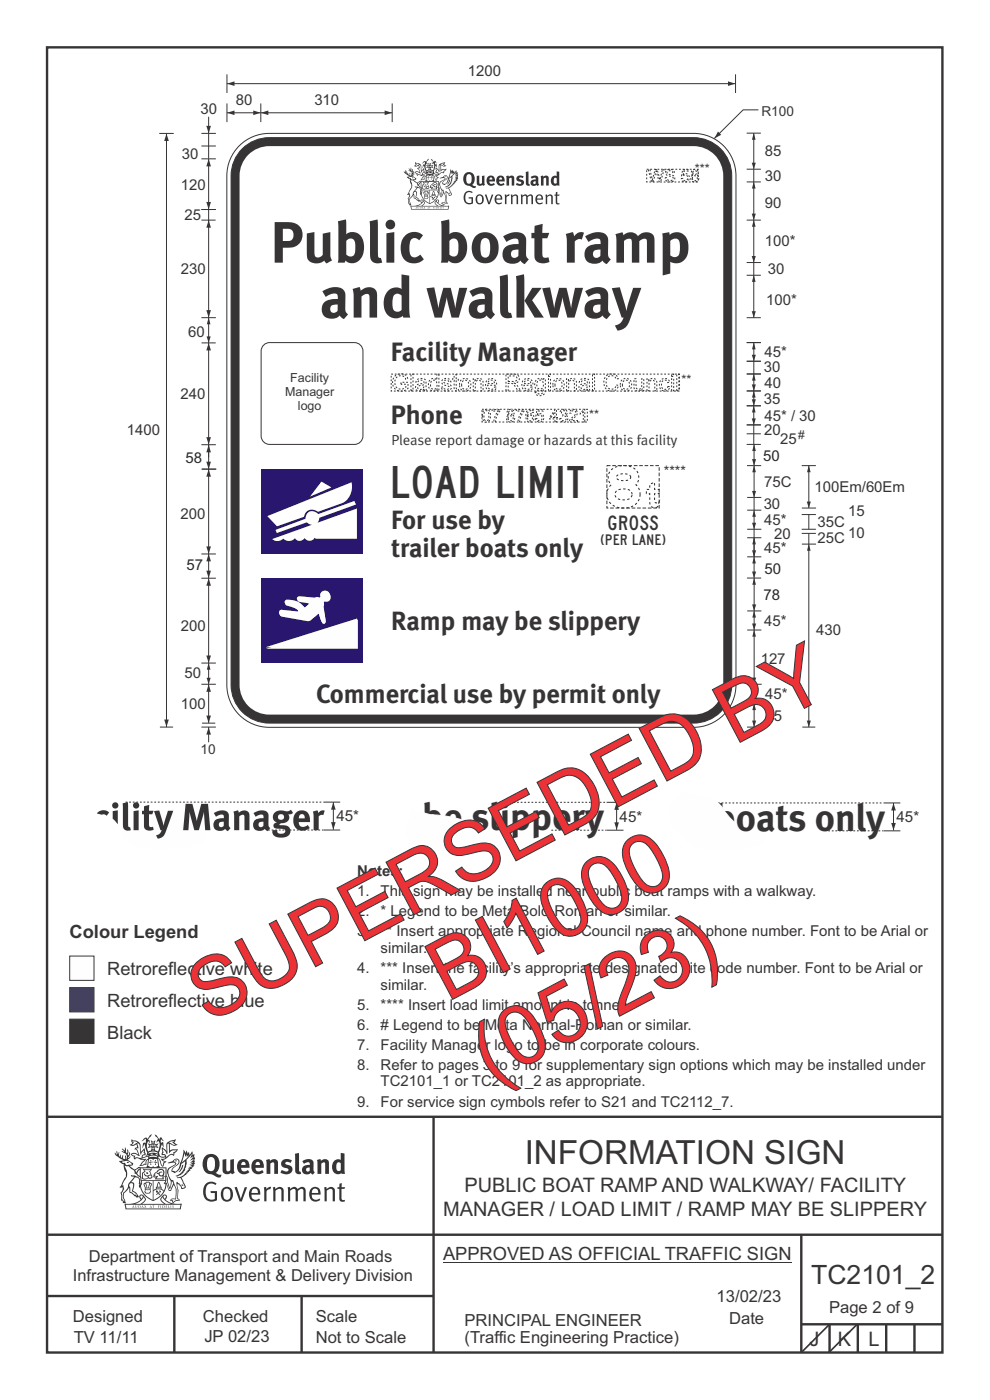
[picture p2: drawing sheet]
<svg xmlns="http://www.w3.org/2000/svg" width="210mm" height="297mm" viewBox="0 0 210 297" stroke-linecap="round" stroke-linejoin="round" font-family="sans-serif">
<defs><g id="words">
<g font-size="17.6" fill="#ed3237">
<text x="94.9" y="212.6" transform="rotate(-28 94.9 212.6)">BI1000</text>
<text x="44.1" y="217.2" transform="rotate(-28 44.1 217.2)">SUPERSEDED BY</text>
<text x="104.1" y="230" transform="rotate(-28 104.1 230)">(05/23)</text>
</g>
<g font-size="12.4" fill="#373435">
<text x="57.4" y="55.7">Public boat ramp</text>
<text x="67.8" y="67.4">and walkway</text>
</g>
<text font-size="9.4" fill="#373435" x="82.6" y="105.6">LOAD LIMIT</text>
<g font-size="8.1" fill="#373435">
<text x="89.6" y="176.2">be slippery</text>
<text x="151.6" y="176.3">boats only</text>
</g>
<text font-size="7.1" fill="#373435" x="111.3" y="246.9">INFORMATION SIGN</text>
<g font-size="5.6" fill="#373435">
<text x="82.9" y="76.7">Facility Manager</text>
<text x="82.9" y="90">Phone</text>
<text x="83" y="112.3">For use by</text>
<text x="83" y="118.1">trailer boats only</text>
<text x="83" y="133.7">Ramp may be slippery</text>
<text x="67" y="149.2">Commercial use by permit only</text>
<text x="172.1" y="272.3">TC2101_2</text>
</g>
<text font-size="4.9" fill="#373435" x="83" y="82.9">Gladstone Regional Council</text>
<g font-size="4.2" fill="#373435">
<text x="128.8" y="112.3">GROSS</text>
<text x="98.5" y="252.8">PUBLIC BOAT RAMP AND WALKWAY/ FACILITY</text>
<text x="94" y="258">MANAGER / LOAD LIMIT / RAMP MAY BE SLIPPERY</text>
<text x="171.7" y="285.5">J</text>
<text x="177.7" y="285.5">K</text>
<text x="184.2" y="285.5">L</text>
</g>
<g font-size="3.9" fill="#373435">
<text x="14.8" y="199">Colour Legend</text>
<text x="22.7" y="206.7">Retroreflective white</text>
<text x="22.7" y="213.6">Retroreflective blue</text>
<text x="22.7" y="220.4">Black</text>
<text x="94" y="267.4">APPROVED AS OFFICIAL TRAFFIC SIGN</text>
</g>
<text font-size="3.7" fill="#fefefe" x="102.2" y="89.5">07 8765 4321</text>
<text font-size="3.6" fill="#373435" x="137.5" y="38.6">WS 58</text>
<g font-size="3.5" fill="#373435">
<text x="18.8" y="267.8">Department of Transport and Main Roads</text>
<text x="15.4" y="271.8">Infrastructure Management &amp; Delivery Division</text>
<text x="15.4" y="280.4">Designed</text>
<text x="43" y="280.4">Checked</text>
<text x="67" y="280.4">Scale</text>
<text x="98.5" y="281.3">PRINCIPAL ENGINEER</text>
<text x="152" y="276.1">13/02/23</text>
<text x="154.7" y="280.9">Date</text>
<text x="175.9" y="278.5">Page 2 of 9</text>
<text x="15.6" y="284.8">TV 11/11</text>
<text x="43.3" y="284.8">JP 02/23</text>
<text x="67" y="284.9">Not to Scale</text>
<text x="98.5" y="284.8">(Traffic Engineering Practice)</text>
</g>
<g font-size="3.2" fill="#373435">
<text x="99.2" y="16">1200</text>
<text x="50" y="22.2">80</text>
<text x="66.7" y="22.2">310</text>
<text x="42.5" y="24.2">30</text>
<text x="38.6" y="33.7">30</text>
<text x="162.3" y="33.2">85</text>
<text x="38.4" y="40.2">120</text>
<text x="162.3" y="38.4">30</text>
<text x="39.1" y="46.7">25</text>
<text x="162.2" y="44">90</text>
<text x="162.2" y="52.1">100*</text>
<text x="38.4" y="58.1">230</text>
<text x="162.9" y="58.2">30</text>
<text x="162.5" y="64.7">100*</text>
<text x="39.9" y="71.6">60</text>
<text x="162.1" y="75.7">45*</text>
<text x="162" y="78.9">30</text>
<text x="162.1" y="82.3">40</text>
<text x="38.3" y="84.7">240</text>
<text x="162" y="85.6">35</text>
<text x="162.1" y="89.2">45* / 30</text>
<text x="26.9" y="92.3">1400</text>
<text x="162.1" y="92.4">20</text>
<text x="165.5" y="94.3">25</text>
<text x="162.1" y="103.3">75C</text>
<text x="172.8" y="104.4">100Em/60Em</text>
<text x="38.3" y="110.2">200</text>
<text x="162" y="108">30</text>
<text x="162.1" y="111.4">45*</text>
<text x="173.4" y="111.8">35C</text>
<text x="179.9" y="109.5">15</text>
<text x="162.1" y="117.2">45*</text>
<text x="164.2" y="114.3">20</text>
<text x="173.4" y="115.3">25C</text>
<text x="179.9" y="114.2">10</text>
<text x="38.4" y="133.8">200</text>
<text x="162.1" y="132.8">45*</text>
<text x="173.1" y="134.8">430</text>
<text x="39.1" y="143.9">50</text>
<text x="161.4" y="140.9">127</text>
<text x="162.3" y="148.3">45*</text>
<text x="38.4" y="150.5">100</text>
<text x="162.4" y="152.9">55</text>
<text x="71.4" y="174.2">45*</text>
<text x="131.4" y="174.3">45*</text>
<text x="190.2" y="174.4">45*</text>
<text x="75.7" y="185.8">Notes:</text>
<text x="75.7" y="190.1">1.</text>
<text x="80.7" y="190.1">This sign may be installed near public boat ramps with a walkway.</text>
<text x="75.7" y="194.3">2.</text>
<text x="80.7" y="194.3">* Legend to be Meta Bold-Roman or similar.</text>
<text x="75.7" y="198.6">3.</text>
<text x="80.7" y="198.6">** Insert appropriate Regional Council name and phone number. Font to be Arial or</text>
<text x="80.7" y="202.1">similar.</text>
<text x="75.7" y="206.4">4.</text>
<text x="80.7" y="209.9">similar.</text>
<text x="80.7" y="206.4">*** Insert the facility’s appropriate designated site code number. Font to be Arial or</text>
<text x="75.7" y="214.2">5.</text>
<text x="80.7" y="214.2">**** Insert load limit amount in tonnes.</text>
<text x="75.7" y="218.4">6.</text>
<text x="80.7" y="218.4"># Legend to be Meta Normal-Roman or similar.</text>
<text x="75.7" y="222.7">7.</text>
<text x="75.7" y="226.9">8.</text>
<text x="80.7" y="222.7">Facility Manager logo to be in corporate colours.</text>
<text x="80.7" y="226.9">Refer to pages 3 to 9 for supplementary sign options which may be installed under</text>
<text x="80.7" y="230.5">TC2101_1 or TC2101_2 as appropriate.</text>
<text x="75.7" y="234.7">9.</text>
<text x="80.7" y="234.7">For service sign cymbols refer to S21 and TC2112_7.</text>
</g>
<g font-size="3.2" fill="#282829">
<text x="39.4" y="98.1">58</text>
<text x="161.9" y="97.8">50</text>
<text x="39.6" y="121">57</text>
<text x="162.2" y="121.8">50</text>
<text x="162" y="127.2">78</text>
</g>
<g font-size="3.1" fill="#373435">
<text x="83" y="94.3">Please report damage or hazards at this facility</text>
<text x="127.3" y="115.5">(PER LANE)</text>
</g>
<text font-size="3" fill="#373435" x="140.8" y="101.1">****</text>
<g font-size="2.9" fill="#373435">
<text x="161.5" y="24.5">R100</text>
<text x="42.6" y="159.9">10</text>
</g>
<g font-size="2.7" fill="#373435">
<text x="147.4" y="36.7">***</text>
<text x="144.5" y="81.4">**</text>
<text x="125" y="88.8">**</text>
</g>
<g font-size="2.6" fill="#373435">
<text x="61.6" y="81.1">Facility</text>
<text x="60.5" y="84.1">Manager</text>
<text x="63.2" y="87">logo</text>
</g>
<text font-size="2.5" fill="#373435" x="169.3" y="93.1">#</text>
</g></defs>
<g fill="none" stroke="#373435" stroke-width=".51">
<path d="M10 10h189.9v276.9h-189.9zM10 236.9h189.8M92 236.8v50.1M10 261.9h190M10 274.9h82M37 274.9v12.1M64 274.9v12M170 261.9v25M170 280.9h30M176 280.9v6M182 280.9v6M188 280.9v6"/>
<path d="M194 280.9v6"/>
</g>
<path d="M94 267.8h73.9" fill="none" stroke="#373435" stroke-width=".21"/>
<g fill="#373435">
<path d="M44.3 245.6a2.55 2.55 0 0 0 0 2.7l.3 .1a.81 .81 0 0 0 1-.9v-.6a1.04 1.04 0 0 0-1.1-1.4zM43.6 245.2a1.82 1.82 0 0 1 2.1-.2 1.82 1.82 0 0 1 .9 1.9 2.29 2.29 0 0 1-.8 1.9l.7 .4h.5l-.2 .5a2.87 2.87 0 0 1-2-.6 2.12 2.12 0 0 1-1.7-3.1z" fill-rule="evenodd"/>
<path d="M47.2 246l.8-.1v2a.46 .46 0 0 0 .2 .6 .46 .46 0 0 0 .6-.3v-2.2l.8-.1v2.3l.2 .6-.6 .3-.2-.3a1.02 1.02 0 0 1-1.2 .3 1.02 1.02 0 0 1-.6-1.1z" fill-rule="evenodd"/>
<path d="M51.3 246.6l-.1 .6h.9a.49 .49 0 0 0-.2-.6 .49 .49 0 0 0-.6 0zM50.7 246.3a1.34 1.34 0 0 1 1.6-.3 1.34 1.34 0 0 1 .6 1.6v.1h-1.7a.77 .77 0 0 0 .5 .8 .77 .77 0 0 0 .9-.3l.3 .5a1.59 1.59 0 0 1-2.1 .1 1.59 1.59 0 0 1-.4-2z" fill-rule="evenodd"/>
<path d="M54.3 246.6l-.1 .6h.9a.49 .49 0 0 0-.2-.6 .49 .49 0 0 0-.6 0zM53.7 246.3a1.34 1.34 0 0 1 1.6-.3 1.34 1.34 0 0 1 .7 1.6v.1h-1.8a.77 .77 0 0 0 .5 .8 .77 .77 0 0 0 .9-.3l.3 .5a1.59 1.59 0 0 1-2 .1 1.59 1.59 0 0 1-.5-2z" fill-rule="evenodd"/>
<path d="M56.4 246.1l.7-.2 .2 .4a.95 .95 0 0 1 1-.4 .95 .95 0 0 1 .7 .9v2.2h-.8v-2.2a.46 .46 0 0 0-.9 .1v2.1h-.8z" fill-rule="evenodd"/>
<path d="M59.8 246.3a1.75 1.75 0 0 1 2.1-.1l-.2 .5-.6-.2a.43 .43 0 0 0-.6 .3l.4 .3a1.04 1.04 0 0 1 1.2 1.1 1.04 1.04 0 0 1-1.4 .9l-1.2-.3 .3-.6 1 .3 .4-.3a.88 .88 0 0 0-1-.5l-.4-.3-.2-.3z" fill-rule="evenodd"/>
<path d="M62.6 244.8l.8-.2 .1 3.8 .2 .1 .2 .5a.88 .88 0 0 1-1-.1 .88 .88 0 0 1-.3-.9z" fill-rule="evenodd"/>
<path d="M65.1 247.8a.43 .43 0 0 0-.1 .7 .43 .43 0 0 0 .7-.2v-.6zM64.1 246.3a1.7 1.7 0 0 1 2.4 .1v1.9l.3 .4-.4 .5-.5-.4a1.03 1.03 0 0 1-1.7-.1 1.03 1.03 0 0 1 .8-1.5l.7-.1v-.4a.8 .8 0 0 0-1.2 .2z" fill-rule="evenodd"/>
<path d="M67.2 246.1l.8-.2 .1 .4a.95 .95 0 0 1 1-.4 .95 .95 0 0 1 .7 .9v2.2h-.8v-2.2a.46 .46 0 0 0-.8 .1v2.1h-.9z" fill-rule="evenodd"/>
<path d="M71.6 246.6a1.48 1.48 0 0 0 0 1.8h.4l.3-.2v-1.4l-.3-.2zM72.3 244.6l.8 .1 .1 4.3h-.7l-.1-.1a1.26 1.26 0 0 1-1.4 0 1.26 1.26 0 0 1-.6-1.4 1.29 1.29 0 0 1 .5-1.3 1.29 1.29 0 0 1 1.4-.1z" fill-rule="evenodd"/>
<path d="M43.7 251.1a1.72 1.72 0 0 1 2.2 0l-.2 .3a1.24 1.24 0 0 0-1.4-.2 1.24 1.24 0 0 0-.7 1.3 1.49 1.49 0 0 0 1.3 2l.7-.2v-1.2h-.9l-.1-.4h1.4v1.9a1.93 1.93 0 0 1-2.2-.1 1.93 1.93 0 0 1-.7-2.1l.2-.8z" fill-rule="evenodd"/>
<path d="M47.6 252.3a1.65 1.65 0 0 0 .3 2.2 .99 .99 0 0 0 1-1.4 .78 .78 0 0 0-.4-.8 .78 .78 0 0 0-.9 0zM47.3 252a1.33 1.33 0 0 1 1.5 0 1.33 1.33 0 0 1 .6 1.4 1.31 1.31 0 0 1-1.3 1.5 1.31 1.31 0 0 1-1.3-1.6l.1-.5z" fill-rule="evenodd"/>
<path d="M49.7 251.9l.5-.1 .9 2.6 .8-2.5h.5l-1.1 3h-.5z" fill-rule="evenodd"/>
<path d="M53.5 252.4l-.2 .7h1.4a.7 .7 0 0 0-.3-.8 .7 .7 0 0 0-.9 .1zM53.2 252.2a1.22 1.22 0 0 1 1.5-.2 1.22 1.22 0 0 1 .5 1.4h-1.9a.93 .93 0 0 0 .5 1.1 .93 .93 0 0 0 1.2-.3l.1 .3a1.43 1.43 0 0 1-1.7 .2 1.43 1.43 0 0 1-.6-1.7z" fill-rule="evenodd"/>
<path d="M56 251.9l.4-.1 .1 .5 .4-.4 .6-.1-.2 .5a.66 .66 0 0 0-.8 .7v1.9h-.4z" fill-rule="evenodd"/>
<path d="M57.9 251.9l.4-.1 .1 .5a.94 .94 0 0 1 1-.5 .94 .94 0 0 1 .8 .8v2.3h-.5l-.1-2.6a.81 .81 0 0 0-1.2 .3v2.3h-.4z" fill-rule="evenodd"/>
<path d="M61 251.9l.5-.1 .1 .4 .4-.3a.78 .78 0 0 1 1.1 .4 .9 .9 0 0 1 1-.5 .9 .9 0 0 1 .7 .8v2.3h-.4l-.1-2.5a.67 .67 0 0 0-1.1 .3v2.2h-.5v-2.4l-.4-.3-.7 .4v2.3h-.5z" fill-rule="evenodd"/>
<path d="M66.3 252.4l-.2 .7h1.4a.7 .7 0 0 0-.3-.8 .7 .7 0 0 0-.9 .1zM66 252.2a1.22 1.22 0 0 1 1.5-.2 1.22 1.22 0 0 1 .5 1.4h-1.9a.93 .93 0 0 0 .5 1.1 .93 .93 0 0 0 1.2-.3l.1 .3a1.44 1.44 0 0 1-1.8 .2 1.44 1.44 0 0 1-.5-1.7z" fill-rule="evenodd"/>
<path d="M68.7 251.9l.5-.1 .1 .5a.94 .94 0 0 1 1-.5 .94 .94 0 0 1 .7 .8v2.3h-.4l-.1-2.6a.81 .81 0 0 0-1.2 .3v2.3h-.5z" fill-rule="evenodd"/>
<path d="M72 251.1l.5-.1v.9h.7l-.1 .3h-.7l.1 2.2 .1 .1h.5l.1 .3a.75 .75 0 0 1-1.2-.5v-2.1h-.4v-.3h.4z" fill-rule="evenodd"/>
<path d="M28.1 242.1l1.1 .3-.9 .5h-.4l.5-.6zM29.1 242.6h.2a2.44 2.44 0 0 1 .4 1.9l.1 .5 .7-1-.1 .6 .3 .3a.57 .57 0 0 0-.6 .7l-1-.1-.5 .2 .1-.5-.7-.3 .6-.1 1 .5 .1-.1-.6-1.3-.2-.2 .5-.1zM28 241.6l-.2 .5 .3 .3-.6 .5a1.04 1.04 0 0 0 1.4-.2l.2 .7-.4 .1-.2 .4a.94 .94 0 0 1 .9 1l-.2-.1a1.16 1.16 0 0 0-1.5 0l.3 .4 .4 .1 .1 .6 .2 .1v-.2a.94 .94 0 0 1 1.1 .2h.9l-1.2 1.3a1.13 1.13 0 0 0 1.2-.2l.4-.1-.1-.4 .5-.8a.83 .83 0 0 0-.6 1.1l-.3-.1-.7 .4 1.1-1.4-.5 .1-.5-.1 1.3-.5-.2-.1-.8 .4v-.4l.2-.1 .3 .1 .1-.3-.2-.5v-.5l-.2-.4-.6 1-.1-.8a1.42 1.42 0 0 0-1.6-1.8z" fill-rule="evenodd"/>
<path d="M35.8 242.4l.5-.3 .7-.1-.6 .4 .8 .5h-.3zM35.6 242.7l.2-.1v2a1.69 1.69 0 0 1 1.6-.6l-.7 .5 .1 .4a1.1 1.1 0 0 0-1.5 .6l-.1-.4-.2-.2-.5-.1 .2-.4-.2-.6a1.42 1.42 0 0 1 .8 1.1l.2-.2zM34.4 243.3l.1 1.1-.2 .2v.5h.6l.1 .2a.96 .96 0 0 1-1.1-.2l-.1 .2a1.06 1.06 0 0 0 1.3 .2l-.1 .1a.72 .72 0 0 1-.9 .2l.3 .4 .6 .3-.4 .1-.1 .7-.3-.3-.3-1.1-.4-.4 .4 .8a1.54 1.54 0 0 0 .6 1.2l.2-.2a.58 .58 0 0 1 .5-.8l.1-.2h-.3l-.5-.2 1-.5a.93 .93 0 0 1 1.1-.6l.1 .2 .2-.1 .1-.5a.99 .99 0 0 0 .7-.9l-1.3 .2-.4 .2v-1.4l.9 .4 .8-.3-.3-.1-.5-.3 .4-.8-.7 .3a1.46 1.46 0 0 0-1.3 2.1v.3l-.2-.4z" fill-rule="evenodd"/>
<path d="M32.9 246.1l.2 .1-.1 .3 .3 .1h-.3v.5l-.1-.5-.3-.1h.3z" fill-rule="evenodd"/>
<path d="M31.9 246.1l.2 .1-.1 .3h.4l-.4 .1v.5l-.1-.5h-.3l.3-.1z" fill-rule="evenodd"/>
<path d="M31.6 246a.57 .57 0 0 1 .9 .2 .57 .57 0 0 1 .9-.2l.1 1.4h-.1a.57 .57 0 0 1-.9 0 .69 .69 0 0 1-1.1 0zM31.5 245.2l-.3 2.2-.2 .3h2.9l-.2-.3-.2-2.2h-.2v.3l-.8-.1-.9 .1 .1-.3z" fill-rule="evenodd"/>
<path d="M31.5 249.6a.3 .3 0 0 0 .6 0 .3 .3 0 0 0-.6 0zM30.6 248.1l.3 .3-.3 .4a.79 .79 0 0 0 0 1.3l.8-.3-.1-.2a.55 .55 0 0 1-.7-.6l.1-.1 .1 .3 .4 .2 .8-.2-.4-.7 .4-.4-.8 .2zM30.3 247.9l1.1 .2 .9-.2-.4 .6 .4 1.2a.56 .56 0 0 1-.8 .3h-.2a.73 .73 0 0 1-1 .2 .73 .73 0 0 1-.2-1v-.4l.5-.4z" fill-rule="evenodd"/>
<path d="M32.9 249l.7-.4a.58 .58 0 0 1 1-.2 .58 .58 0 0 1-.5 1l-.2-.4a.43 .43 0 0 1 .5-.3l.1-.1a.57 .57 0 0 0-.8 .2h-.2l-.3 .1 .4 .2a.55 .55 0 0 0 .9 .4v.5h-1.3l.3-.4-.1-.2-.6 .2 .2-.3-.2-.1zM32.7 249l-.1 .2a.39 .39 0 0 0 .2 .6l.3-.1-.2 .5h1.9l-.1-.8a.86 .86 0 0 0-.1-1.3 .86 .86 0 0 0-1.3 .4z" fill-rule="evenodd"/>
<path d="M33.3 251.9h.8v.3h-.8zM33.7 250.9l.2 .9h-.5zM33.7 250.7l-.3 .5-.1 .6h-.2v.4l-.7 .4 .1 .1a1.48 1.48 0 0 1 2.2 .1l.1-.1-.5-.5v-.4h-.2l-.1-.6z" fill-rule="evenodd"/>
<path d="M33.1 252.6h.3l.2 .4 .3-.3-.2-.2a.38 .38 0 0 1 .4 .5l-.1-.2-.3 .3 .3 .2-.3 .3-.1-.4-.4 .3-.1-.1 .4-.3-.2-.2-.1 .1z" fill-rule="evenodd"/>
<path d="M31.8 251.2h.2v.2l-.3 .6h-.1zM30.9 252.4h.9v.2a.55 .55 0 0 1-.8 .4v-.1l-.2-.1zM30.7 251.2h.2l.2 .8h-.2zM30.9 252.1h.8l.1 .2h-.8zM31.1 250.9h.5l-.2 1.1h-.2zM30.6 251l-.1 .3 .3 1.1a.48 .48 0 0 0-.1 .5 .48 .48 0 0 0 .4 .3h.6a.49 .49 0 0 0 .2-.8l.3-1.1-.1-.3a1.42 1.42 0 0 0-1.5 0z" fill-rule="evenodd"/>
<path d="M30.9 248.7h.5l.1 .3h-.4z" fill-rule="evenodd"/>
<path d="M38.6 247.2l.3-.1-.2 .8-.6 .7h-.2l.5-.6z" fill-rule="evenodd"/>
<path d="M37 246.2l.3-.2 .5 .2a.88 .88 0 0 1-.6 1.1 1.22 1.22 0 0 0-.8 1.3l.5 .1a.72 .72 0 0 0 .9-.3l.5-.9 .1-.6 .9-.5v.2a2.85 2.85 0 0 1-2 2.8l.1 .1a2.13 2.13 0 0 0 1.9-1.4l-.1-.3a2.01 2.01 0 0 0 .3-1.7l1.2-1.3-.4 1 .7-.5-.7 .9 .8-.4-.8 .9 .7-.2-.9 .6 .8-.2-.8 .5h.7l-.8 .3 .3 .1-.4 .1 .2 .3h-.4l.2 .3h-.4l.1 .2h-.2a2.16 2.16 0 0 1-1.9 1.1l.1 .1h.4a.76 .76 0 0 1 .7 .8l.5 1.2-.6 .1a1.45 1.45 0 0 0-1.2-1.3l.3 1.8-.1 1.9 .3 .2a1.07 1.07 0 0 0-1.1 .4v-.2l-.5-.2a.87 .87 0 0 1 1-.1l.1-.8a4.4 4.4 0 0 0-.6-3l-.1-.4-.2 .1a2.16 2.16 0 0 1-.7-2.2l.3-.4 1.2-.8a.55 .55 0 0 0-.4-.7zM35.1 249.6a.76 .76 0 0 1 .3 1l.6 1.6 .4-1.6 .2 .1a.61 .61 0 0 1-.1 .9l-.3 .8-.2 .1-.7-1.7-.3 .2a1.18 1.18 0 0 0 .1-1.4zM39.1 244.6l.2 .8 .3-.5v.6l.3-.5a1.9 1.9 0 0 1-1.1 1.4l-.3 .3zM35.5 246.7l1.4-.1 .2 .1v.3l-.5 .3a1.26 1.26 0 0 0-1 1.9l.2 .7a1.84 1.84 0 0 1 .2 2l-.4-1.3a.96 .96 0 0 0-.4-1.2l-.4 .2a.78 .78 0 0 1-.1 1.3l.2 .2 .4 .1 .4 1.1a.38 .38 0 0 0 .2 .3 .38 .38 0 0 0 .4 0l.6-1.2a2.94 2.94 0 0 1 .3 2.5v.4h-.8l-.3 .3v.2h.4l.1 .4 .2 .1a1.02 1.02 0 0 1 1.3-.5l-.1-.4-.3-.1 .1-1.8-.2-1.4 .1 .1a1.14 1.14 0 0 1 .7 .9 .63 .63 0 0 0 .9-.1 .63 .63 0 0 0-.2-.9l-.6-1.3 .9-.6 .2-.3h.2v-.2l.3-.1-.1-.2h.4l-.1-.4h.5l-.2-.2 .5-.4 .1-.2h-.3l.5-.5h-.3l.3-.5-.4 .1 .4-.5v-.3l-.3 .1 .1-.6v-.2l-.4 .3-.1-.9-.5 .9-.2-.8-.2 .5-.3-.8-.1 .7-.5-.8-.1 1.3-.7 1.9a1.81 1.81 0 0 1-.9 1.5l-.7-.2a1.75 1.75 0 0 1 1.2-1.3 .75 .75 0 0 0 .1-1.2 .75 .75 0 0 0-1.2 .4z" fill-rule="evenodd"/>
<path d="M38.5 251.3h.3l.1 .2h-.4z" fill-rule="evenodd"/>
<path d="M26.6 255.6h11.7l-.2 .8h-11.3zM28.6 255.4l.5-.2a2.48 2.48 0 0 0 1.4-1.3l.2 .6-.5 .6-.4 .3zM29.8 253.7l.3-.1 .2 .1-.3 .6zM34.5 253.9a2.65 2.65 0 0 0 1.8 1.5h-1.1l-.5-.3-.5-.6zM34.7 253.7l.2-.1 .3 .1-.3 .6zM26.5 255.3l.1 1.3h11.7l.3-1.1-.2-.2a4.1 4.1 0 0 1-3.3-.8l.3-.4-.1-.6a1.06 1.06 0 0 0-1.3 .9l.2 .5 .6 .5h-4.7l.3-.2a.84 .84 0 0 0 .6-.7 .84 .84 0 0 0-.5-.8l-.3-.3-.5 .1-.1 .6 .3 .4a4.2 4.2 0 0 1-3.4 .8z" fill-rule="evenodd"/>
<path d="M28.3 255.8v.3h-.1zM28.3 255.7l-.3 .5 .4-.1 .2 .1z" fill-rule="evenodd"/>
<path d="M28.6 255.7h.2v.5a.25 .25 0 0 0 .3-.2 .25 .25 0 0 0-.1-.3h.1a.29 .29 0 0 1 0 .5 .29 .29 0 0 1-.4 0 .29 .29 0 0 1 0-.5z" fill-rule="evenodd"/>
<path d="M29.5 255.8a.22 .22 0 0 1 .3 .2 .22 .22 0 0 1-.3 .2zM29.3 255.7v.5a.33 .33 0 0 0 .5 0 .33 .33 0 0 0 0-.5 .33 .33 0 0 0-.5 0z" fill-rule="evenodd"/>
<path d="M30.2 255.8l.1 .3h-.2zM30.2 255.7l-.2 .5 .3-.1 .2 .1z" fill-rule="evenodd"/>
<path d="M30.6 255.7h.2v.2l.2-.2-.1 .2 .2 .3-.3-.2-.1 .2h-.1l.2-.2z" fill-rule="evenodd"/>
<path d="M32 255.8l.1 .3h-.2zM32 255.7l-.3 .5 .4-.1 .2 .1z" fill-rule="evenodd"/>
<path d="M32.3 255.7h.4l-.1 .1v.4h-.2l.1-.4z" fill-rule="evenodd"/>
<path d="M33.5 255.7h.3l-.2 .1v.1h.2l-.2 .1 .1 .2h-.2z" fill-rule="evenodd"/>
<path d="M34 255.7h.2v.5h-.2z" fill-rule="evenodd"/>
<path d="M34.6 255.8a.22 .22 0 0 1 .3 .2 .22 .22 0 0 1-.3 .2zM34.4 255.7v.5a.33 .33 0 0 0 .5 0 .33 .33 0 0 0 0-.5 .33 .33 0 0 0-.5 0z" fill-rule="evenodd"/>
<path d="M35.1 255.7h.3l-.1 .1v.1h.1l-.1 .1v.2h.1h-.3z" fill-rule="evenodd"/>
<path d="M35.6 255.7h.3l-.1 .4 .2 .1h-.4z" fill-rule="evenodd"/>
<path d="M36.1 255.7h.2l.1 .5h-.3z" fill-rule="evenodd"/>
<path d="M36.6 255.7h.2l-.2 .1 .2 .3-.1 .1h-.1v-.1h.2z" fill-rule="evenodd"/>
<path d="M31.5 244.6a1.51 1.51 0 0 1 2 .2 2.67 2.67 0 0 0-2.1 0zM33 244.8l.4 .1 .1 .3-.4-.2zM31.9 244.8l.4-.1 .1 .2-.3 .1zM31.3 245l.2 .1-.2 .1zM32.2 244.1l.3-.2 .2 .2zM32.2 242.8h.2v.4h-.2zM32.3 242.3l.2 .1 .2-.1-.1 .3h-.2zM32.4 243.5h.2l.1 .3-.2-.1-.2 .1zM32.6 242.8h.2v.4h-.2zM31.7 242.8l.3 .1v.3l-.3 .1 .2-.2zM33 242.9l.3-.1-.2 .3 .2 .2-.4-.1zM30 242.1l1-.5-.1 1-.2-.2-.4 .1-.2 1.1 .5-.9 .2 .8a1.84 1.84 0 0 1 .3 1.8l.4 .1a2.48 2.48 0 0 1 2.2 0l.2-.3-.2-.6 .7-1.8 .4 .7-.2-1.1h-.2l-.3 .2 .1-.9 .6 .5-.6-.8-.3 .1-.1 .4-.5-.9-.5-.3 .2 .4 .5 .6-.4 .8 .4-.4a2.06 2.06 0 0 1 0 2.3l-.6-.2-.1-.6 .1-.1 .8 .2-.4-.5 .4-.5-.7 .2-.2-.2 .2-.7-.5 .3-.5-.3 .2 .7-.2 .2-.7-.2 .4 .5-.4 .5 .7-.2 .2 .1-.2 .6-.5 .2a2.02 2.02 0 0 1 0-2.2l.3 .5-.1-.7-.3-.1 .8-1.2-.5 .3-.4 .8-.2-.3a.8 .8 0 0 0-.8 .5z" fill-rule="evenodd"/>
<path d="M26.5 247.2l.3 .2a.61 .61 0 0 1 .8 .4l.3 .2a.8 .8 0 0 1 .6 1l.4 .1 .5 .5a1 1 0 0 1 .5 1.1l-.1 .6v-.4h-.1a.96 .96 0 0 0-.8-1.3l-.3-.2h-.6l-.1-.2-.2 .1 .2 .3h.5l-1.1 1.4-.2 .9-.4 .6a1.33 1.33 0 0 0-.5 1.9l.2 .5a1.26 1.26 0 0 1-.5-1.5l-.1-.3a1.56 1.56 0 0 0 .4-1.8l-.3 .3 .2-.6a3.2 3.2 0 0 0 .7-2.9zM27.7 251h.4a2.06 2.06 0 0 1-.1 1.7l.7 .5 .4 .4-.6-.1-.8-.6-.1-1a.51 .51 0 0 1 .1-.9zM25.9 246.5a1.52 1.52 0 0 1 2.1 .5l-1.1 .2-.2-.1-.2-.5-.4 .1zM24.8 244.1v.9l-.3-.4h-.2a3.1 3.1 0 0 0 2 1.6h-1l.5 .7 .4 .1 .1 1.1a1.84 1.84 0 0 1-.2 2.5l-.4 .9-.4 .3 .3 .2 .4-.2 .1 .5-.2 .4-.3 .2 .1 1.8 .2-.1 .2 .6h.2h.4l-.1-.5a1.3 1.3 0 0 1-.1-1.7l.8-1 .2 1 .6 .3 .4 .5 .2-.1 .2 .3h.5a1.85 1.85 0 0 0-1.2-1.4l.1-.3a1.39 1.39 0 0 0 0-1.4l-.5-.1 .5-.6a.66 .66 0 0 1 .9-.4 .66 .66 0 0 1 .3 .9l-.1 .5 .2-.1v.1l-.2 .3 .2 .5 .2-.2a2.24 2.24 0 0 0 0-2.2 .73 .73 0 0 1-.6-.7 .73 .73 0 0 1 .5-.8v-.2a.94 .94 0 0 0-.8 .9 .48 .48 0 0 1-.1-.6 .48 .48 0 0 1 .5-.3l.5-.2a.51 .51 0 0 0-.8 .2l-.5 .2-1-.8 .6-.1 .1-.4-1.1-.7 .5-.5v-.3l-.5 .4v-.2a.69 .69 0 0 0 .3-1.1v.5l-.3 .2 .1-1-.3-.2 .1 .5-.1 .2-.4-1.2v.7l-.7-.4 .6 .7-.6-.2 .2 .2a1 1 0 0 1 .8 1.5l-.2-.8v.8l-.5-.2-.1-.7-.2 .6-.2-.1v-.6l-.2 .5-.2-.3 .1-.7-.2 .5z" fill-rule="evenodd"/>
<path d="M26.8 246.6l.3-.2 .3 .3z" fill-rule="evenodd"/>
<path d="M29.6 247.6h5.7v2.1l-.2-.1v-1.8h-5.2v2.6h5.2v-.8l.1 .2-.1 1.1v-.4h-2.5v4a4.1 4.1 0 0 0 2.6-3.5l.1-.1a4 4 0 0 1-2.9 3.9 4.2 4.2 0 0 1-2.8-4.7l.2 1.2 .1-.1a3.8 3.8 0 0 0 2.5 3.3v-4h-2.5l-.3-.8z" fill-rule="evenodd"/>
<circle cx="37.3" cy="246.2" r=".17"/>
</g>
<path d="M176 280.9l-6 6" fill="none" stroke="#373435" stroke-width=".35"/>
<path d="M42.7 28.3h3.1M44.3 24.8v3.5" fill="none" stroke="#373435" stroke-width=".21"/>
<path d="M43.8 26.7h.9l-.4 1.6z" fill="#373435"/>
<path d="M160.9 23.3h-3.3l-6.1 6.1" fill="none" stroke="#373435" stroke-width=".21"/>
<path d="M152.3 27.9l.7 .7-1.5 .8z" fill="#373435"/>
<path d="M171.6 115.4v38.8" fill="none" stroke="#373435" stroke-width=".21"/>
<g fill="#373435">
<path d="M171.1 152.9h.9l-.4 1.3z"/>
<path d="M171.6 115.4l.3 1.4h-.7z"/>
</g>
<path d="M170.2 154.2h2.7" fill="none" stroke="#373435" stroke-width=".21"/>
<g fill="#373435">
<path d="M99.1 37.1a1.56 1.56 0 0 0 .2 1.9l.4-.1a1.56 1.56 0 0 0 0-1.9zM98.6 36.9a1.29 1.29 0 0 1 1.7-.1 1.29 1.29 0 0 1 .4 1.6l-.6 .8 .9 .3-.2 .3-.4 .1-.7-.4a1.56 1.56 0 0 1-1.4-1 1.56 1.56 0 0 1 .3-1.6z" fill-rule="evenodd"/>
<path d="M101.1 37.3l.6-.1v1.6l.2 .2 .3-.2v-1.5l.6-.1 .1 2-.4 .2-.2-.2a.7 .7 0 0 1-.8 .2 .7 .7 0 0 1-.4-.7z" fill-rule="evenodd"/>
<path d="M104 37.7l-.2 .4h.6l-.1-.4zM103.5 37.5a.93 .93 0 0 1 1.1-.1 .93 .93 0 0 1 .4 1.1h-1.2l.2 .5h.4l.4-.2 .2 .3a1.11 1.11 0 0 1-1.6 0 1.11 1.11 0 0 1 .1-1.6z" fill-rule="evenodd"/>
<path d="M106 37.7l-.1 .4h.6l-.2-.4zM105.5 37.5a.93 .93 0 0 1 1.2-.1 .93 .93 0 0 1 .4 1.1h-1.2l.2 .5h.4l.3-.2 .2 .3a1.11 1.11 0 0 1-1.5 0 1.11 1.11 0 0 1 0-1.6z" fill-rule="evenodd"/>
<path d="M107.4 37.4l.5-.2v.3a.64 .64 0 0 1 .7-.2 .64 .64 0 0 1 .5 .5v1.6h-.6v-1.6l-.1-.1-.4 .2v1.5h-.6z" fill-rule="evenodd"/>
<path d="M109.7 37.4l.6-.2 .8 .2-.2 .4-.7-.1v.3a.77 .77 0 0 1 .8 .3 .77 .77 0 0 1-.1 .9l-.6 .2-.9-.2 .2-.4 .7 .2 .3-.1v-.2a1.04 1.04 0 0 1-1.1-.8z" fill-rule="evenodd"/>
<path d="M111.5 36.5l.6-.1v2.5l.3 .5a.59 .59 0 0 1-.7-.1 .59 .59 0 0 1-.2-.6z" fill-rule="evenodd"/>
<path d="M113.2 38.6v.4l.4-.1v-.4zM112.6 37.5a1.06 1.06 0 0 1 1.6 .2v1.2l.2 .2-.3 .4-.3-.3a.69 .69 0 0 1-1.1 0 .69 .69 0 0 1 .4-1.1h.5v-.3l-.2-.1-.6 .2z" fill-rule="evenodd"/>
<path d="M114.7 37.4l.5-.2v.3a.64 .64 0 0 1 .7-.2 .64 .64 0 0 1 .5 .5v1.6h-.5l-.1-1.6-.1-.1-.4 .2v1.5h-.5z" fill-rule="evenodd"/>
<path d="M117.6 37.8l-.1 .9 .3 .3 .3-.2v-1zM118.1 36.4h.5l.1 3-.7-.1a.95 .95 0 0 1-1.1-.2 .95 .95 0 0 1 0-1.2 .81 .81 0 0 1 1.2-.5z" fill-rule="evenodd"/>
<path d="M98.8 40.7l.4-.2h.6l.5 .3-.2 .2a.88 .88 0 0 0-1.1-.1 .88 .88 0 0 0-.3 1 .9 .9 0 0 0 .3 1 .9 .9 0 0 0 1 .1v-.9h-.5l-.1-.3h.9v1.3a1.32 1.32 0 0 1-1.5 0 1.32 1.32 0 0 1-.4-1.5z" fill-rule="evenodd"/>
<path d="M101.4 41.6a.98 .98 0 0 0 .4 1.5 .89 .89 0 0 0 .5-.8 .89 .89 0 0 0-.6-.8zM101.1 41.5a.89 .89 0 0 1 1.1-.2 .89 .89 0 0 1 .4 1 .89 .89 0 0 1-.9 1.1 .89 .89 0 0 1-.8-1.1z" fill-rule="evenodd"/>
<path d="M102.8 41.3l.4-.1 .5 1.8 .6-1.7h.3l-.7 2h-.3z" fill-rule="evenodd"/>
<path d="M105.5 41.5l-.2 .6h.9v-.3a.44 .44 0 0 0-.7-.3zM105.2 41.5a.82 .82 0 0 1 1-.1 .82 .82 0 0 1 .3 .9h-1.2a.63 .63 0 0 0 .3 .7 .63 .63 0 0 0 .8-.1l.1 .2a1.01 1.01 0 0 1-1.4 0 1.01 1.01 0 0 1-.1-1.4z" fill-rule="evenodd"/>
<path d="M107 41.3l.4-.1v.4l.4-.3 .3-.1-.1 .4-.5 .3-.1 1.4h-.3z" fill-rule="evenodd"/>
<path d="M108.3 41.3l.3-.1 .1 .4a.63 .63 0 0 1 .7-.4 .63 .63 0 0 1 .5 .6v1.5h-.3v-1.6l-.3-.2-.6 .3v1.5h-.3z" fill-rule="evenodd"/>
<path d="M110.5 41.3l.3-.1v.3l.4-.2a.5 .5 0 0 1 .7 .3 .61 .61 0 0 1 .7-.4 .61 .61 0 0 1 .5 .6v1.5h-.4v-1.5l-.2-.3-.6 .3v1.5h-.3v-1.6l-.3-.2-.5 .3v1.5h-.3z" fill-rule="evenodd"/>
<path d="M114.2 41.5l-.3 .6h1l-.1-.3a.44 .44 0 0 0-.6-.3zM113.8 41.5a.82 .82 0 0 1 1.1-.1 .82 .82 0 0 1 .3 .9h-1.3a.63 .63 0 0 0 .4 .7 .63 .63 0 0 0 .7-.1l.1 .2a1.02 1.02 0 0 1-1.3 0 1.02 1.02 0 0 1-.1-1.4z" fill-rule="evenodd"/>
<path d="M115.7 41.3l.3-.1 .1 .4a.63 .63 0 0 1 .6-.4 .63 .63 0 0 1 .6 .6v1.5h-.4v-1.6l-.3-.2-.5 .3v1.5h-.3z" fill-rule="evenodd"/>
<path d="M117.9 40.8l.3-.1v.6h.5l-.1 .2h-.4v1.5l.5 .1v.2l-.2 .1-.4-.1-.2-.2v-1.6h-.3v-.2h.3z" fill-rule="evenodd"/>
<path d="M88.2 34.7l.7 .1-.8 .4 .3-.4zM88.9 35h.1l.2 .3 .2 1.3 .4-.6v.3l.1 .3h-.2l-.2 .5-.6-.1-.4 .1 .1-.3-.5-.2 .4-.1 .8 .3-.6-1 .3-.1zM88.2 34.3l-.2 .3 .2 .3-.4 .3a.7 .7 0 0 0 1-.1l.1 .5h-.3l-.1 .3h.2l.3 .7-.5-.3-.6 .2 .1 .2a.4 .4 0 0 1 .4 .5l.2 .1 .3-.2 .5 .2h.5l-.7 .9h.3l.7-.2v-.3l.3-.5a.56 .56 0 0 0-.4 .7h-.2l-.5 .2 .8-.9h-.7l.8-.3-.6 .1v-.3h.3l.1-.2-.3-.9-.4 .7a1.32 1.32 0 0 0-.8-1.7h-.3z" fill-rule="evenodd"/>
<path d="M93.4 34.9l.8-.3-.4 .3 .6 .3zM93.3 35.1l.1-.1 .1 1.4a.9 .9 0 0 1 1-.5l-.5 .4 .1 .3-.4-.1-.6 .5-.2-.5h-.4l.2-.2-.2-.5 .4 .3 .2 .5 .1-.1zM92.5 35.5l-.1 1.2 .5 .1h-.9l.4 .2h.5l-.2 .2h-.4l.5 .5h-.2l-.1 .5-.3-.8-.4-.4 .8 1.4 .1-.5 .4-.4-.5-.1 1.1-.8 .3 .2 .2-.1v-.3l.4-.3 .1-.3-1.1 .2v-1l.4 .3 .7-.2-.5-.3 .2-.4-.3 .1a1.02 1.02 0 0 0-1 1.4v.3z" fill-rule="evenodd"/>
<path d="M91.4 37.4h.2l-.1 .3h.2h-.2v.4v-.4h-.3l.3-.1z" fill-rule="evenodd"/>
<path d="M90.8 37.4l.1 .2 .2 .1h-.2l-.1 .4v-.4h-.2h.2z" fill-rule="evenodd"/>
<path d="M90.6 37.3l.4-.1 .2 .2 .1-.2 .5 .1 .1 .9-.4 .2-.3-.2-.4 .2-.4-.2zM90.5 36.8l-.3 1.7h1.9l-.2-1.7h-.2v.2h-1.1v-.2z" fill-rule="evenodd"/>
<path d="M90.5 39.7l.1 .2 .3-.1-.1-.2zM89.9 38.7l.2 .2-.4 .4v.7l.3 .1 .4-.2-.6-.5 .2-.1 .3 .3 .5-.1-.2-.5 .2-.3zM89.7 38.6l.6 .1 .7-.1-.3 .4 .2 .4a.37 .37 0 0 1 .1 .5 .37 .37 0 0 1-.5 .1l-.6 .2-.3-.2v-.8l.3-.2z" fill-rule="evenodd"/>
<path d="M91.5 39.3l.4-.2a.37 .37 0 0 1 .5-.3 .37 .37 0 0 1 .2 .4 .37 .37 0 0 1-.4 .3l-.1-.2 .4-.2h-.1l-.7 .2h.2l.1 .3 .5 .1v.3h-.9l.3-.2-.1-.2-.4 .1 .1-.1-.1-.1zM91.4 39.2l-.2 .6h.4l-.2 .4h1.3v-.6a.57 .57 0 0 0-.2-.9 .57 .57 0 0 0-.8 .3z" fill-rule="evenodd"/>
<path d="M91.7 41.3h.6v.2h-.6zM92 40.7l.1 .5h-.3zM92 40.5l-.4 1-.5 .3 .1 .1 .4-.3a.84 .84 0 0 1 1.1 .3h.1l-.4-.4v-.3h-.2z" fill-rule="evenodd"/>
<path d="M91.6 41.8l.3 .1v.1l.2-.1-.1-.2 .2 .1 .1 .3-.1-.1-.2 .1 .2 .2-.2 .1-.1-.2-.2 .2-.1-.1 .2-.2h-.1z" fill-rule="evenodd"/>
<path d="M90.7 40.8l.1 .1-.1 .5h-.2zM90.1 41.7h.4a.2 .2 0 0 1 .2 .2 .2 .2 0 0 1-.2 .2h-.4zM89.9 40.8h.2l.1 .6h-.1zM90.1 41.5l.6 .1zM90.2 40.6h.4l-.2 .8h-.1zM89.9 40.7l.1 .8a.52 .52 0 0 0 .2 .7 .52 .52 0 0 0 .7-.2l-.1-.6a.47 .47 0 0 0 .2-.6 .47 .47 0 0 0-.6-.3z" fill-rule="evenodd"/>
<path d="M90.1 39.1l.3 .1 .1 .2h-.2z" fill-rule="evenodd"/>
<path d="M95.3 38.1l.2-.1-.2 .7-.5 .4z" fill-rule="evenodd"/>
<path d="M94.2 37.4h.5a.61 .61 0 0 1-.4 .9l-.5 .4v.4l.4 .2 .2-.1a1.48 1.48 0 0 0 .8-1.3l.6-.3v.2a1.96 1.96 0 0 1-1.4 1.8 1.33 1.33 0 0 0 1.3-1.1l.2-.2a1.94 1.94 0 0 1 .8-1.8l-.3 .7 .5-.4-.5 .7 .6-.3-.6 .6 .5-.1-.6 .3h.6l-.6 .3h.5l-.6 .1 .2 .2h-.2l.1 .2h-.2l.1 .2h-.3l.1 .2h-.1a1.43 1.43 0 0 1-1.3 .7l.3 .1a.9 .9 0 0 1 .6 .9l.2 .4-.4 .1-.3-.6-.5-.3 .2 1.2-.1 1.3 .3 .2h-.6l-.2 .2v-.2l-.4-.1h.7a3.3 3.3 0 0 0-.9-3.3l-.1-.3a.88 .88 0 0 1 .7-1.3l.4-.3zM92.9 39.7l.2 .2v.5l.5 1.1 .2-1.1 .3 .3-.5 1-.5-1.1-.2 .1 .1-.5zM95.6 36.4l.2 .5 .2-.3v.4l.2-.4v.3l-1 .9zM93.2 37.8l1-.1 .1 .2-.3 .3a1.01 1.01 0 0 0-.6 1.6l.3 .6-.1 .9-.4-1.5-.2-.2-.3 .2 .2 .4-.2 .4 .1 .2h.3l.3 1h.3l.4-.9a2.24 2.24 0 0 1 .3 2h-.4l-.4 .2v.2h.3l.2 .3a.71 .71 0 0 1 .9-.3l-.1-.3-.2-.1 .1-1.1-.2-1 .3 .1 .1 .2a.48 .48 0 0 0 .8 .3v-.4l-.6-1.1 .7-.4 .2-.4h.2v-.2h.2l-.1-.2 .4-.1-.2-.1 .5-.4h-.2l.3-.3h-.2l.2-.4-.3 .1 .3-.5-.2 .1 .1-.5v-.1l-.3 .2-.1-.6-.3 .6-.2-.5-.1 .3-.2-.5-.1 .4-.3-.5-.1 1.1-.4 .8a1.12 1.12 0 0 1-.8 1.2l-.3-.1v-.2l.6-.5a.59 .59 0 0 0 .2-1h-.4l-.3 .3z" fill-rule="evenodd"/>
<path d="M95.2 40.9l.3 .2h-.2z" fill-rule="evenodd"/>
<path d="M87.2 43.8h7.9l-.1 .5h-7.7zM88.6 43.7a1.9 1.9 0 0 0 1.2-1l.2 .4-.3 .3-.4 .3zM89.3 42.6l.4-.1-.2 .5zM92.5 42.7a1.9 1.9 0 0 0 1.3 1h-.8l-.4-.3-.3-.3zM92.7 42.5l.3 .1-.2 .4zM87.1 43.7l.1 .8h7.9l.2-.8-.2-.1a2.73 2.73 0 0 1-2.2-.5l.2-.4-.1-.4a.67 .67 0 0 0-.8 .6 .67 .67 0 0 0 .6 .8h-3.2a.63 .63 0 0 0 .5-.8 .63 .63 0 0 0-.9-.4l.2 .6a3.1 3.1 0 0 1-2.3 .6z" fill-rule="evenodd"/>
<path d="M88.3 44l.1 .1h-.1zM88.3 43.9l-.2 .3h.4z" fill-rule="evenodd"/>
<path d="M88.6 43.9h.1l.1 .3 .1-.3a.2 .2 0 0 1 0 .3 .2 .2 0 0 1-.3 0 .2 .2 0 0 1 0-.3z" fill-rule="evenodd"/>
<path d="M89.1 43.9l.2 .1v.2zM89 43.9v.3a.22 .22 0 0 0 .3 0 .22 .22 0 0 0 0-.3 .22 .22 0 0 0-.3 0z" fill-rule="evenodd"/>
<path d="M89.6 44l.1 .1h-.1zM89.6 43.9l-.1 .3h.3z" fill-rule="evenodd"/>
<path d="M89.9 43.9l.1 .1 .2-.1-.1 .2 .1 .1-.2-.1-.1 .1 .1-.1z" fill-rule="evenodd"/>
<path d="M90.8 44l.1 .1h-.1zM90.8 43.9l-.2 .3h.4z" fill-rule="evenodd"/>
<path d="M91 43.9h.3h-.1l.1 .3h-.2l.1-.3z" fill-rule="evenodd"/>
<path d="M91.8 43.9h.3h-.2l.1 .3h-.1z" fill-rule="evenodd"/>
<path d="M92.2 43.9h.1v.3h-.1z" fill-rule="evenodd"/>
<path d="M92.6 43.9l.2 .1-.1 .2zM92.5 43.9v.3a.22 .22 0 0 0 .3 0 .22 .22 0 0 0 0-.3 .22 .22 0 0 0-.3 0z" fill-rule="evenodd"/>
<path d="M92.9 43.9h.3h-.2l.2 .3h-.2z" fill-rule="evenodd"/>
<path d="M93.3 43.9h.1l.1 .3h-.2z" fill-rule="evenodd"/>
<path d="M93.6 43.9h.2v.3h-.2z" fill-rule="evenodd"/>
<path d="M94 43.9h.1l-.1 .1v.2z" fill-rule="evenodd"/>
<path d="M90.5 36.3a1 1 0 0 1 1.4 .2l-.7-.2-.7 .2zM91.5 36.5l.3 .1 .1 .2zM90.7 36.5h.4v.1zM90.4 36.7h.1l-.1 .1zM91 36l.2-.1 .1 .1zM91 35.2h.1v.2h-.1zM91 34.8l.2 .1 .1-.1-.1 .2h-.1zM91.1 35.6h.1l.1 .3-.1-.2-.2 .2zM91.2 35.2h.2v.2h-.2zM90.6 35.2l.3 .2-.3 .1 .2-.2zM91.5 35.2h.2l-.1 .1 .1 .2-.2-.1zM89.9 34.3l-.4 .4 .6-.4v.7h-.4l-.1 .7 .3-.6 .4 1.2-.1 .5 .3 .1a1.82 1.82 0 0 1 1.5 0l.1-.2-.1-.4 .5-1.2 .2 .4-.1-.7-.3 .2v-.6l.4 .3-.4-.6-.2 .1v.3l-.4-.7-.3-.1 .5 .6-.3 .6 .3-.3a1.29 1.29 0 0 1 0 1.6l-.4-.2-.2-.4 .7 .1-.3-.4 .3-.3-.5 .1-.1-.1 .1-.5-.3 .3-.4-.3 .2 .5-.2 .1-.4-.1 .2 .3-.2 .4 .6-.1-.1 .4-.4 .2a1.31 1.31 0 0 1 0-1.6l.2 .4-.1-.5h-.2l.6-.8-.7 .7-.2-.3z" fill-rule="evenodd"/>
<path d="M87.1 38.2a2.15 2.15 0 0 1 1.4 .9v.2a1.27 1.27 0 0 1 .9 1.2v.4l-.1-.3a1.01 1.01 0 0 0-1.3-1l.1 .2h.3a3.3 3.3 0 0 0-1.1 1.8 1.22 1.22 0 0 0-.3 1.7h-.1a.71 .71 0 0 1-.2-.9l-.1-.3a1.06 1.06 0 0 0 .3-1.2l-.2 .2 .2-.4a1.93 1.93 0 0 0 .2-2.5zM87.9 40.7h.2a.73 .73 0 0 1 0 1l.1 .2a.54 .54 0 0 1 .6 .6l-.3-.2a.83 .83 0 0 1-.6-1l-.2-.2zM86.7 37.6a.95 .95 0 0 1 1.4 .4l-.8 .1-.2-.4-.3 .1zM85.7 36.3a1.66 1.66 0 0 0 1.3 1.1l-.7 .1 .4 .4 .2 .1 .1 .6a1.48 1.48 0 0 1-.2 2l-.5 .7h.5v.3l-.3 .4 .1 1.2h.2l.1 .4 .4-.1-.1-.2a1.18 1.18 0 0 1 .3-1.7l.2-.3v.1a.97 .97 0 0 0 .9 1.1l.2 .3 .3-.1-.3-.5-.5-.4 .1-1.1-.4-.1 .6-.8 .3 .1 .3 .3-.1 .9 .1 .3a1.38 1.38 0 0 0 .1-1.7l-.3-.2a.51 .51 0 0 1 .3-.7v-.2h-.1l-.5 .6a.46 .46 0 0 1 .1-.6 .46 .46 0 0 1 .5-.1l-.1-.1a.87 .87 0 0 1-1.4-.2h.4l.1-.4-.8-.4 .4-.4v-.2l-.4 .3 .3-.7v-.2l-.2 .5v-.6l-.2-.2v.5l-.3-.8v.4l-.4-.3 .3 .5-.4-.1a1.11 1.11 0 0 1 .8 1.2l-.2-.6v.6l-.4-.2v-.4l-.1 .4-.2-.5-.1 .3-.1-.7-.2 .4-.1-.6v.6z" fill-rule="evenodd"/>
<path d="M87.3 37.7l.2-.1 .2 .2z" fill-rule="evenodd"/>
<path d="M89.2 38.4h3.9v1.4l-.2-.1v-1.1h-3.5v1.7h3.5v-.5v.8v-.2h-1.7v2.7a2.77 2.77 0 0 0 1.8-2.4l.1-.1a2.73 2.73 0 0 1-2 2.7 2.83 2.83 0 0 1-1.9-3.2l.2 .7a2.57 2.57 0 0 0 1.7 2.3v-2.7h-1.7l-.2-.6z" fill-rule="evenodd"/>
<circle cx="94.4" cy="37.5" r=".11"/>
</g>
<path d="M137.2 35.9h10.9v2.7h-10.9z" fill="none" stroke="#373435" stroke-width=".21" stroke-dasharray=".4 .4" stroke-linecap="butt"/>
<path d="M48.1 15.8v3.9M48.1 17.7h107.9M156 15.8v3.9" fill="none" stroke="#373435" stroke-width=".21"/>
<g fill="#373435">
<path d="M48.2 17.7l1.5-.4v.9z"/>
<path d="M154.4 17.3l1.6 .4-1.6 .5z"/>
</g>
<path d="M48.1 21.9v4M48.1 23.9h7.2M55.3 21.9v4" fill="none" stroke="#373435" stroke-width=".21"/>
<g fill="#373435">
<path d="M48.2 23.9l1.5-.5v1z"/>
<path d="M53.7 23.4l1.6 .5-1.6 .5z"/>
</g>
<path d="M55.3 23.9h27.9" fill="none" stroke="#373435" stroke-width=".21"/>
<g fill="#373435">
<path d="M55.3 23.9l1.6-.5v1z"/>
<path d="M81.6 23.4l1.6 .5-1.6 .5z"/>
</g>
<path d="M83.2 21.9v4M158.4 55.7h3M159.9 46.7v9" fill="none" stroke="#373435" stroke-width=".21"/>
<g fill="#373435">
<path d="M159.5 54.3h.8l-.4 1.4z"/>
<path d="M159.9 46.6l.4 1.5h-.8z"/>
</g>
<path d="M159.9 38.6v8.1M158.4 46.7h3" fill="none" stroke="#373435" stroke-width=".21"/>
<g fill="#373435">
<path d="M159.5 45.3h.8l-.4 1.4z"/>
<path d="M159.9 38.5l.4 1.5h-.8z"/>
</g>
<path d="M158.4 38.6h3M158.4 35.9h3M159.9 28.2v10.4" fill="none" stroke="#373435" stroke-width=".21"/>
<g fill="#373435">
<path d="M159.5 34.5h.8l-.4 1.4z"/>
<path d="M159.9 28.2l.4 1.5h-.8z"/>
</g>
<path d="M158.4 28.2h3M159.9 58.4v9" fill="none" stroke="#373435" stroke-width=".21"/>
<g fill="#373435">
<path d="M159.5 66h.8l-.4 1.4z"/>
<path d="M159.9 58.3l.4 1.5h-.8z"/>
</g>
<path d="M35.3 28.3v125.9M42.7 33.7h3.1M158.4 58.4h3M159.9 55.7v2.7M158.4 67.4h3" fill="none" stroke="#373435" stroke-width=".21"/>
<g fill="#373435">
<path d="M34.8 152.6h1l-.5 1.6z"/>
<path d="M35.3 28.3l.5 1.6h-1z"/>
</g>
<path d="M44.3 33.7v10.7" fill="none" stroke="#373435" stroke-width=".21"/>
<g fill="#373435">
<path d="M43.8 42.8h.9l-.4 1.6z"/>
<path d="M44.3 33.7l.4 1.6h-.9z"/>
</g>
<path d="M42.7 31h3.1M44.3 28.3v2.7M42.7 44.4h3.1M44.3 46.7v20.7" fill="none" stroke="#373435" stroke-width=".21"/>
<g fill="#373435">
<path d="M43.8 65.8h.9l-.4 1.6z"/>
<path d="M44.3 46.7l.4 1.6h-.9z"/>
</g>
<path d="M33.8 28.3h3.1M44.3 31v2.6M44.3 72.7v21.6M42.7 94.3h3.1" fill="none" stroke="#373435" stroke-width=".21"/>
<g fill="#373435">
<path d="M43.8 92.7h.9l-.4 1.6z"/>
<path d="M44.3 72.8l.4 1.5h-.9z"/>
</g>
<path d="M42.7 67.4h3.1M42.8 99.5h3.1M44.3 94.3v2.7M44.3 99.5v18M42.7 117.5h3.1" fill="none" stroke="#373435" stroke-width=".21"/>
<g fill="#373435">
<path d="M43.8 115.9h.9l-.4 1.6z"/>
<path d="M44.3 99.5l.4 1.6h-.9z"/>
</g>
<path d="M42.8 99.5h3.1M44.3 94.4v5.1" fill="none" stroke="#373435" stroke-width=".21"/>
<g fill="#373435">
<path d="M43.8 97.9h.9l-.4 1.6z"/>
<path d="M44.3 94.4l.4 1.6h-.9z"/>
</g>
<path d="M44.3 122.7v18" fill="none" stroke="#373435" stroke-width=".21"/>
<g fill="#373435">
<path d="M43.8 139.1h.9l-.4 1.5z"/>
<path d="M44.3 122.7l.4 1.6h-.9z"/>
</g>
<path d="M55.9 73.2l.8-.5h.5h18a1.81 1.81 0 0 1 1.8 1.8v18a1.81 1.81 0 0 1-1.8 1.8h-18a1.81 1.81 0 0 1-1.8-1.8v-18l.1-.5zM42.7 122.7h3.1" fill="none" stroke="#373435" stroke-width=".21"/>
<path d="M83 79.4h61.1v3.6h-61.1zM102.2 86.8h22.4v2.7h-22.4z" fill="none" stroke="#373435" stroke-width=".21" stroke-dasharray=".4 .4" stroke-linecap="butt"/>
<path d="M55.4 99.5h21.6v18h-21.6z" fill-rule="evenodd" fill="#29166f"/>
<path d="M56.7 109.5l17.9-7.2a3.9 3.9 0 0 1-2.1 4.5l-5 1.8a1.76 1.76 0 0 0-1.9-.4 1.76 1.76 0 0 0-1.1 1.4l-5.7 2.1zM68.2 102.2l2.1 1.2-4.5 1.9zM58.4 112.4l6.4-2.3a1.5 1.5 0 0 1 1-1.6 1.5 1.5 0 0 1 1.7 .6l7.7-2.8 .3 .7-7.8 2.8-.4 1.1 8.4-3v6.4h-8.7l-.3-.2a1.23 1.23 0 0 1-2.1 0l-.7 .6a1.09 1.09 0 0 1-1.3-.5l-1 .5-1.1-.1a.52 .52 0 0 0-.9 0l-1 .2-.9-.4 8.5-3.1-1.1-.5-6.4 2.3z" fill-rule="evenodd" fill="#fff"/>
<path d="M129.7 99.6a4.1 4.1 0 0 1 5.4 .4l.4 1-.1 1.1a.81 .81 0 0 0 0 1.4 2.97 2.97 0 0 1-.2 3.1 2.97 2.97 0 0 1-2.9 1.2 3 3 0 0 1-3.4-3.8l.7-1.2a2.26 2.26 0 0 1 .1-3.2zM130.7 104.2a2.56 2.56 0 0 1 3.3 .2 1.16 1.16 0 0 1-1.3 1.6 1.7 1.7 0 0 1-2.2-1.1zM130.9 100.9a2.39 2.39 0 0 1 2.9 .2 1.1 1.1 0 0 1-1.5 .9h-.2a1.07 1.07 0 0 1-1.3-.9zM137.8 102.7l1.1-.4v1.5h.9v.9h-.9v1.5a.5 .5 0 0 0 .3 .5 .5 .5 0 0 0 .6-.3l-.3 1.1-.1 .1a1.08 1.08 0 0 1-1.6-1.1v-1.8h-.7v-.9h.7z" fill="none" stroke="#282829" stroke-width=".21" stroke-dasharray=".5 .5" stroke-linecap="butt"/>
<path d="M128.7 98.8h11.1v9h-11.1z" fill="none" stroke="#373435" stroke-width=".21" stroke-dasharray=".8 .4" stroke-linecap="butt"/>
<path d="M55.4 122.7h21.6v18h-21.6z" fill-rule="evenodd" fill="#28166f"/>
<path d="M56.4 137.6l19.5-6.1v6.1zM60.7 127.7l-.2 .3 .1 .4 1.3 .4a1.61 1.61 0 0 1 1.5 1.2l-3.4-.3a.59 .59 0 0 0-.7 .5 .59 .59 0 0 0 .6 .6l5.5 1 .5-.2 1.7-1.4 .2 .5a2.05 2.05 0 0 0 .9 1.7l.3-.2 .1-.4-.5-3.1 .1-1 .8-.1 .5-.3a1.05 1.05 0 0 0-.6-1.7 1.05 1.05 0 0 0-1.3 1.3l-.2 .2-.5-.2-.5 .2-3.2-.3-.5 .2-.1 .3 .2 .3 2.5 .6-.6 .6a.41 .41 0 0 1-.4 .3 .41 .41 0 0 1-.4-.3l-.7-.7-.9-.4-1.6-.2z" fill-rule="evenodd" fill="#fff"/>
<path d="M44.3 117.5v5.2" fill="none" stroke="#373435" stroke-width=".21"/>
<g fill="#373435">
<path d="M43.8 121.1h.9l-.4 1.5z"/>
<path d="M44.3 117.5l.4 1.6h-.9z"/>
</g>
<path d="M158.4 72.7h3M161.4 76.6h-3M161.4 79.3h-3M158.4 92h3M158.4 94.3h3M159.9 90.1v4.2M160 94.3v4.5M161.4 86.1h-3M161.4 90.1h-3M161.4 82.9h-3M42.7 140.7h3.1" fill="none" stroke="#373435" stroke-width=".21"/>
<g fill="#373435">
<path d="M159.5 97.4h.9l-.4 1.4z"/>
<path d="M160 94.2l.3 1.5h-.7z"/>
</g>
<path d="M160 98.8v9.4M158.5 114.1h3M158.5 118.1h3M158.5 108.2h3M158.5 112.3h3M160 112.3v5.8" fill="none" stroke="#373435" stroke-width=".21"/>
<g fill="#373435">
<path d="M159.5 104.1h.9l-.4 1.4z"/>
<path d="M160 98.7l.3 1.5h-.7z"/>
</g>
<path d="M158.5 98.8h3M171.6 98.8v9M158.5 105.5h3" fill="none" stroke="#373435" stroke-width=".21"/>
<g fill="#373435">
<path d="M171.1 106.4h.9l-.4 1.4z"/>
<path d="M171.6 98.7l.3 1.5h-.7z"/>
</g>
<path d="M170.1 98.8h3M160 108.2v4.1M170.1 113.2h3M170.1 112.3h3M170.1 109.2h3M170.1 107.8h3M170.1 115.4h3M171.6 109.1v3.2M171.6 113.2v2.2" fill="none" stroke="#373435" stroke-width=".21"/>
<g fill="#373435">
<path d="M159.5 110.9h.9l-.4 1.4z"/>
<path d="M160 108.2l.3 1.4h-.7z"/>
</g>
<path d="M160 114.1v4" fill="none" stroke="#373435" stroke-width=".21"/>
<g fill="#373435">
<path d="M159.5 116.7h.9l-.4 1.4z"/>
<path d="M160 114l.3 1.5h-.7z"/>
</g>
<path d="M160 122.6v7" fill="none" stroke="#373435" stroke-width=".21"/>
<g fill="#373435">
<path d="M159.5 128.2h.9l-.4 1.4z"/>
<path d="M160 122.6l.4 1.5h-.8z"/>
</g>
<path d="M160 118.1v4.5M158.4 122.6h3.1M158.5 129.6h3M158.5 133.7h3" fill="none" stroke="#373435" stroke-width=".21"/>
<g fill="#373435">
<path d="M159.5 121.3h.9l-.4 1.3z"/>
<path d="M160 118.1l.3 1.4h-.7z"/>
</g>
<path d="M160 129.6v4.1" fill="none" stroke="#373435" stroke-width=".21"/>
<g fill="#373435">
<path d="M159.5 132.3h.9l-.4 1.4z"/>
<path d="M160 129.5l.4 1.5h-.8z"/>
</g>
<path d="M158.6 149.2h3M158.6 145.2h3M160 145.2v4" fill="none" stroke="#373435" stroke-width=".21"/>
<g fill="#373435">
<path d="M159.5 147.9h.9l-.4 1.3z"/>
<path d="M160 145.1l.3 1.5h-.7z"/>
</g>
<path d="M160 133.7v11.4" fill="none" stroke="#373435" stroke-width=".21"/>
<g fill="#373435">
<path d="M159.5 143.8h.9l-.4 1.3z"/>
<path d="M160 133.6l.4 1.5h-.8z"/>
</g>
<path d="M42.7 46.7h3M42.8 44.4h3M44.3 44.4v2.7M44.3 67.4v5.3" fill="none" stroke="#373435" stroke-width=".21"/>
<g fill="#373435">
<path d="M43.8 71.4h.9l-.4 1.3z"/>
<path d="M44.3 67.3l.3 1.5h-.7z"/>
</g>
<path d="M42.8 72.7h3M44.3 140.7v4.5" fill="none" stroke="#373435" stroke-width=".21"/>
<g fill="#373435">
<path d="M43.8 143.8h.9l-.4 1.4z"/>
<path d="M44.3 140.6l.3 1.5h-.7z"/>
</g>
<path d="M42.7 145.2h3.1M44.3 145.2v8.2" fill="none" stroke="#373435" stroke-width=".21"/>
<g fill="#373435">
<path d="M43.8 151.8h.9l-.4 1.6z"/>
<path d="M44.3 145.2l.4 1.6h-.9z"/>
</g>
<path d="M42.7 154.2h3.1M160 149.2v5" fill="none" stroke="#373435" stroke-width=".21"/>
<g fill="#373435">
<path d="M159.5 152.9h.9l-.4 1.3z"/>
<path d="M160 149.2l.3 1.4h-.7z"/>
</g>
<path d="M44.3 154.2v3.3M158.5 154.2h3" fill="none" stroke="#373435" stroke-width=".21"/>
<path d="M44.3 154.3l.4 1.5h-.9z" fill="#373435"/>
<path d="M50.7 30.9a9 9 0 0 1 6.4-2.6h90a9 9 0 0 1 9 9v108a9 9 0 0 1-9 9h-90a9 9 0 0 1-9-9v-108a9 9 0 0 1 2.6-6.4zM51.4 31.6a8.1 8.1 0 0 1 5.7-2.4h90a8.1 8.1 0 0 1 8.1 8.1v108a8.1 8.1 0 0 1-8.1 8.1h-90a8.1 8.1 0 0 1-8.1-8.1v-108a8.1 8.1 0 0 1 2.4-5.7zM33.9 154.2h2.8M42.9 153.4h2.8" fill="none" stroke="#373435" stroke-width=".21"/>
<path d="M51.4 31.6a8.1 8.1 0 0 0-2.4 5.7v108a8.1 8.1 0 0 0 8.1 8.1h90a8.1 8.1 0 0 0 8.1-8.1v-108a8.1 8.1 0 0 0-8.1-8.1h-90a8.1 8.1 0 0 0-5.7 2.4zM52.7 32.8l1.7-1.2 1.3-.4 1.4-.2h90a6.3 6.3 0 0 1 6.3 6.3v108a6.3 6.3 0 0 1-6.3 6.3h-90a6.3 6.3 0 0 1-6.3-6.3v-108l.4-2.1 .6-1.2z" fill-rule="evenodd" fill="#373435"/>
<path d="M56.3 137.3l19.5-6.1v6.1zM60.5 127.4l-.1 .3 .1 .4 1.2 .4a1.61 1.61 0 0 1 1.5 1.2l-3.4-.3a.59 .59 0 0 0-.6 .5 .59 .59 0 0 0 .5 .6l5.5 1 .6-.2 1.6-1.4 .3 .5a2.05 2.05 0 0 0 .9 1.7l.3-.2 .1-.4-.5-3.1 .1-1 .8-.1 .4-.3a1.05 1.05 0 0 0-.6-1.7 1.05 1.05 0 0 0-1.2 1.3l-.2 .2-.5-.2-.5 .2-3.2-.3-.5 .2-.1 .3 .2 .3 2.5 .6-.7 .6a.41 .41 0 0 1-.4 .3 .41 .41 0 0 1-.3-.3l-.8-.7-.9-.4-1.5-.2z" fill-rule="evenodd" fill="#fefefe"/>
<path d="M159.9 76.6v2.7M159.9 86.1v4" fill="none" stroke="#373435" stroke-width=".21"/>
<g fill="#373435">
<path d="M159.5 88.8h.8l-.4 1.3z"/>
<path d="M159.9 86l.4 1.5h-.8z"/>
</g>
<path d="M159.9 72.7v3.9" fill="none" stroke="#373435" stroke-width=".21"/>
<g fill="#373435">
<path d="M159.5 75.3h.8l-.4 1.3z"/>
<path d="M159.9 72.6l.4 1.5h-.8z"/>
</g>
<path d="M159.9 79.3v3.6" fill="none" stroke="#373435" stroke-width=".21"/>
<g fill="#373435">
<path d="M159.5 81.6h.8l-.4 1.3z"/>
<path d="M159.9 79.3l.4 1.4h-.8z"/>
</g>
<path d="M159.9 82.9v3.2" fill="none" stroke="#373435" stroke-width=".21"/>
<g fill="#373435">
<path d="M159.5 84.7h.8l-.4 1.4z"/>
<path d="M159.9 82.9l.4 1.4h-.8z"/>
</g>
<path d="M14.8 209.5h5.1v5.2h-5.1z" fill-rule="evenodd" fill="#3e4095" stroke="#373435" stroke-width=".21"/>
<path d="M14.8 202.8h5.1v5.2h-5.1z" fill-rule="evenodd" fill="#fefefe" stroke="#373435" stroke-width=".21"/>
<path d="M14.8 216.2h5.1v5.2h-5.1z" fill-rule="evenodd" fill="#373435" stroke="#373435" stroke-width=".21"/>
<path d="M181.8 280.9l-6 6" fill="none" stroke="#373435" stroke-width=".35"/>
<path d="M130.8 170.2v5.9" fill="none" stroke="#373435" stroke-width=".21"/>
<g fill="#373435">
<path d="M130.3 174.5h1l-.5 1.5z"/>
<path d="M130.8 170.2l.5 1.6h-1z"/>
</g>
<path d="M128.7 170.2h3.6M128.7 176.1h3.6M189.5 170.3v5.9" fill="none" stroke="#373435" stroke-width=".21"/>
<path d="M105.1 170.2h23.5M117 176.1h11.6" fill="none" stroke="#373435" stroke-width=".21" stroke-dasharray=".4 .4" stroke-linecap="butt"/>
<path d="M87.2 171.8l.8 .1a18.6 18.6 0 0 0 6.2 1.2 18.3 18.3 0 0 1 8.7 3.3l.5 .6 .2 .6-.3 .6a7.2 7.2 0 0 1-4.1 1.4 33 33 0 0 1-10.2-.2 4.2 4.2 0 0 1-2.9-2.7l.1-.6 .4-1a6.2 6.2 0 0 0 .6-3.3z" fill-rule="evenodd" fill="#fefefe" stroke="#fefefe" stroke-width=".21"/>
<g fill="#373435">
<path d="M189 174.6h1l-.5 1.6z"/>
<path d="M189.5 170.4l.5 1.5h-1z"/>
</g>
<path d="M70.7 170.2v5.8M187.4 170.3h3.6M187.4 176.3h3.6" fill="none" stroke="#373435" stroke-width=".21"/>
<path d="M145.5 170.3h41.9M175.7 176.3h11.7" fill="none" stroke="#373435" stroke-width=".21" stroke-dasharray=".4 .4" stroke-linecap="butt"/>
<g fill="#fefefe" stroke="#fefefe" stroke-width=".21">
<path d="M146 172h.7a18.6 18.6 0 0 0 6.2 1.2 18.3 18.3 0 0 1 8.7 3.3l.5 .6 .2 .7-.2 .5a7.2 7.2 0 0 1-4.1 1.4 33 33 0 0 1-10.3-.2 4.2 4.2 0 0 1-2.8-2.6v-.7l.4-1a6.2 6.2 0 0 0 .7-3.2z" fill-rule="evenodd"/>
<path d="M144.4 168.6l.3-.2a18.4 18.4 0 0 1 7.5 1.9l.6 .5 1.2 1.7 1.4 1.6a1.84 1.84 0 0 1 .8 1.7l.1 .8a2.64 2.64 0 0 1-.2 2.2 9.3 9.3 0 0 1-6.1 .8 18.3 18.3 0 0 1-6.9-3.8 5.2 5.2 0 0 1-.4-5.2l.9-.9z" fill-rule="evenodd"/>
</g>
<g fill="#373435">
<path d="M70.2 174.4h1l-.5 1.6z"/>
<path d="M70.7 170.2l.5 1.6h-1z"/>
</g>
<path d="M68.6 170.2h3.6M68.6 176.1h3.6" fill="none" stroke="#373435" stroke-width=".21"/>
<path d="M26.6 170.2h41.9M56.9 176.1h11.6" fill="none" stroke="#373435" stroke-width=".21" stroke-dasharray=".4 .4" stroke-linecap="butt"/>
<path d="M27.1 171.8l.8 .1a18.6 18.6 0 0 0 6.2 1.1 18.3 18.3 0 0 1 8.7 3.3l.5 .6 .2 .7-.2 .6a7.2 7.2 0 0 1-4.2 1.4 33 33 0 0 1-10.2-.2 4.2 4.2 0 0 1-2.9-2.7l.1-.6 .4-1.1a6.2 6.2 0 0 0 .6-3.2z" fill-rule="evenodd" fill="#fefefe" stroke="#fefefe" stroke-width=".21"/>
<path d="M20.7 172.4l-.2 .2 1.1 .2h.5l.5 .3 .6-.7a1.78 1.78 0 0 0-2.5 0zM23.9 172.1v1.6l1.1 1.2v-3zM23.8 170.9a.67 .67 0 0 0 1.3 0 .67 .67 0 0 0-1.3 0zM26 170.4l.1 4.3a1.18 1.18 0 0 0 .4 1.3 1.18 1.18 0 0 0 1.3 .1l-.2-.6-.3-.1-.1-.2-.1-5zM28.3 172.1v4h1.1v-4.2zM28.2 170.9a.67 .67 0 0 0 1.3 0 .67 .67 0 0 0-1.3 0zM30.6 171l-.1 1h-.4v.7h.4v2.3a1.15 1.15 0 0 0 .5 1.1 1.15 1.15 0 0 0 1.3 0l.3-.1-.1-.6h-.3a.48 .48 0 0 1-.5-.1 .48 .48 0 0 1-.1-.5v-2.1h.7l.3-.7h-1l.1-1.2zM32.7 172.1l1.3 4h.3l-.4 .7-.8 .4 .4 .7h.2a1.95 1.95 0 0 0 1.6-1.7l1.5-4.2h-1.2l-.9 3.2-.9-3.3zM39.4 170.5l-.6 5.6h1.2l.2-3.9 1 3.9h1l1.1-3.9 .2 3.9h1.1l-.5-5.6h-1.4l-1 3.7-.9-3.7zM45.4 172.5l.4 .8a1.29 1.29 0 0 1 1.6-.3l.1 .6a1.64 1.64 0 0 0-2.1 1.9 1.55 1.55 0 0 0 2.4 .3l.5 .5 .6-.6-.3-.5v-1.8a1.33 1.33 0 0 0-.6-1.3 1.33 1.33 0 0 0-1.4-.1zM46.5 174.6l1-.3v.9a.57 .57 0 0 1-.9 .2 .57 .57 0 0 1-.1-.8zM49.5 172.2l.2 .9v3h1v-2.9a.6 .6 0 0 1 .6-.3 .6 .6 0 0 1 .5 .3l.1 2.9h1v-3a1.26 1.26 0 0 0-.9-1.2 1.26 1.26 0 0 0-1.4 .5l-.1-.5zM53.8 172.5l.4 .8a1.29 1.29 0 0 1 1.7-.3v.6a1.64 1.64 0 0 0-2.1 1.9 1.55 1.55 0 0 0 2.4 .3l.6 .5 .5-.6-.3-.5v-1.8a1.33 1.33 0 0 0-.6-1.3 1.33 1.33 0 0 0-1.4-.1zM54.9 174.6l1-.3v.9a.57 .57 0 0 1-.9 .2 .57 .57 0 0 1-.1-.8zM58.2 172.4a1.23 1.23 0 0 0 .6 2.1 .7 .7 0 0 0-.8 .8 .7 .7 0 0 0 1 .5h.8a.55 .55 0 0 1 .7 .5 .55 .55 0 0 1-.7 .6h-.2a.59 .59 0 0 1-.8-.6l.1-.2h-1a1.13 1.13 0 0 0 1.2 1.6 2.09 2.09 0 0 0 2.5-1.1 1.3 1.3 0 0 0-1.6-1.5l-.7-.1v-.1l.4-.3a1.28 1.28 0 0 0 1.3-.4 1.28 1.28 0 0 0 .1-1.5h.5l.6-.2-.5-.7-.7 .3a3.2 3.2 0 0 0-2.8 .3zM59 173.3a.65 .65 0 0 1 1.3 0 .65 .65 0 0 1-1.3 0zM62.7 172.5a2.22 2.22 0 0 0-.4 2.5 2.22 2.22 0 0 0 2.3 1.2l1.1-.5-.4-.7a1.04 1.04 0 0 1-1.2 .4 1.04 1.04 0 0 1-.7-1h2.4a1.98 1.98 0 0 0-1.5-2.5l-1 .1zM63.6 172.9a.65 .65 0 0 1 .8-.1 .65 .65 0 0 1 .2 .8h-1.2zM66.4 172.2l.1 .9v3h1.1v-2.9l.4-.3h.6l.3-.9a1.07 1.07 0 0 0-1.4 .5l-.2-.6z" fill-rule="evenodd" fill="#373435"/>
<use href="#words"/>
</svg>
